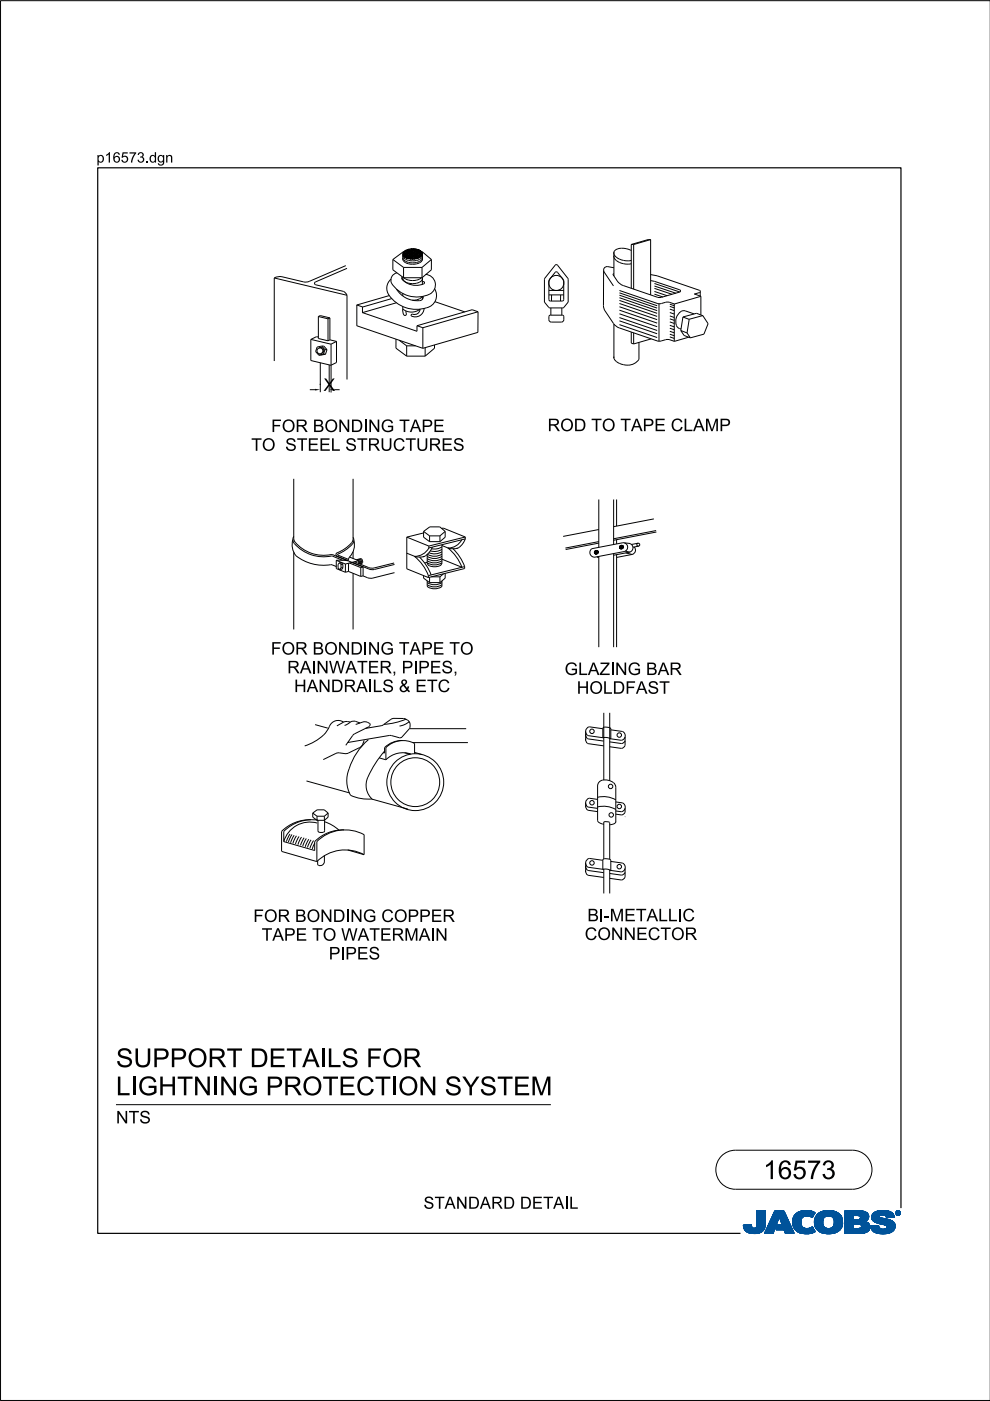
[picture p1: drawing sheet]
<svg xmlns="http://www.w3.org/2000/svg" width="210mm" height="297mm" viewBox="0 0 210 297" stroke-linecap="round" stroke-linejoin="round" font-family="sans-serif">
<defs><g id="words">
<g font-size="4">
<text x="24.6" y="226.3">SUPPORT DETAIS FOR</text>
<text x="69.3" y="226.3">L</text>
<text x="24.6" y="232.2">LI</text>
<text x="29.2" y="232.2">GH</text>
<text x="37.5" y="232.2">TN</text>
<text x="44.9" y="232.2">I</text>
<text x="50.5" y="232.2">G PROTECTI</text>
<text x="84.4" y="232.2">ON</text>
<text x="94.3" y="232.2">SYSTEM</text>
<text x="161.8" y="250">16573</text>
</g>
<g font-size="2.6">
<text x="68.6" y="82.9">X</text>
<text x="53.3" y="95.6">TO</text>
<text x="57.5" y="91.6">FOR BON</text>
<text x="60.5" y="95.6">STEELSTRUCTURES</text>
<text x="74.3" y="91.6">DI</text>
<text x="78" y="91.6">N</text>
<text x="80.7" y="91.6">G TAPE</text>
<text x="116.1" y="91.4">ROD TO TAPE CLAM</text>
<text x="152.5" y="91.4">P</text>
<text x="57.4" y="138.8">FOR BON</text>
<text x="60.9" y="142.8">RAI</text>
<text x="67.1" y="142.8">N</text>
<text x="69.7" y="142.8">W ATER,PI</text>
<text x="74.3" y="138.8">DI</text>
<text x="78" y="138.8">N</text>
<text x="80.7" y="138.8">G TAPE TO</text>
<text x="88.7" y="142.8">PES,</text>
<text x="119.7" y="143.1">GLAZI</text>
<text x="130.4" y="143.1">N</text>
<text x="133.1" y="143.1">G BAR</text>
<text x="62.4" y="146.7">H</text>
<text x="65" y="146.7">AN</text>
<text x="70.2" y="146.7">DRAIS &amp; ETC</text>
<text x="79" y="146.7">L</text>
<text x="122.3" y="147.1">H</text>
<text x="125" y="147.1">OLDFAST</text>
<text x="53.7" y="195.5">FOR BON</text>
<text x="70.6" y="195.5">DI</text>
<text x="74.3" y="195.5">N</text>
<text x="76.9" y="195.5">G COPPER</text>
<text x="124.5" y="195.3">BIM</text>
<text x="128" y="195.3">-</text>
<text x="132.4" y="195.3">ETALLI</text>
<text x="144.7" y="195.3">C</text>
<text x="55.5" y="199.4">TAPE TO W ATERM</text>
<text x="69.7" y="203.4">PI</text>
<text x="73.2" y="203.4">PES</text>
<text x="88.8" y="199.4">AI</text>
<text x="92.3" y="199.4">N</text>
<text x="124" y="199.3">CON</text>
<text x="132.2" y="199.3">N</text>
<text x="134.9" y="199.3">ECTOR</text>
<text x="24.6" y="238.2">N</text>
<text x="27.3" y="238.2">TS</text>
<text x="89.8" y="256.3">STAN</text>
<text x="99.2" y="256.3">DARD DETAI</text>
<text x="120.6" y="256.3">L</text>
</g>
<g font-size="2.2">
<text x="20.5" y="34.5">p16573.</text>
<text x="31.6" y="34.5">dgn</text>
</g>
</g></defs>
<g fill="none" stroke="#00539a" stroke-width=".21">
<path d="M157.6 259.8h1.7M157.6 259.9h1.7M157.6 259.9l1.7 .1M157.6 260h1.8M158.1 259.7h1.2M159.3 259.7h-1.7l.1 .7M159.3 259.7h-.9M159.3 259.7l.1 .3M159.4 260l.1 .3M160.4 260l-.2 .3h2M160.5 259.6h1.8M160.5 259.6l-.1 .4"/>
<path d="M160.5 259.7h1.8M160.5 256.7v2.9M160.5 256.9h1.8M160.5 257.5h1.8M160.5 256.7h1.8v2.7M160.5 256.8h1.8M160.5 256.8l1.8 .1M160.5 256.9l1.8 .1M160.5 257h1.8M160.5 257.1h1.8M160.5 257.2h1.8M160.5 257.2l1.8 .1"/>
<path d="M160.5 257.3h1.8M160.5 257.4h1.8M160.5 257.4l1.8 .1M160.5 257.6h1.8M160.5 257.6l1.8 .1M160.5 257.7h1.8M160.5 257.8h1.8M160.5 257.9h1.8M160.5 258h1.8M160.5 258.1h1.8M160.5 258.1l1.8 .1M160.5 258.2h1.8"/>
<path d="M160.5 258.3h1.8M160.5 258.3l1.8 .1M160.5 258.4h1.8M160.5 258.5h1.8M160.5 258.5l1.8 .1M160.5 258.6h1.8M160.5 258.6l1.8 .1M160.5 258.7h1.8M160.5 258.8h1.8M160.5 258.9h1.8M160.5 259h1.8M160.5 259.1h1.8"/>
<path d="M160.5 259.2h1.8M160.5 259.3h1.8M160.5 259.8h1.8M162.2 260h-1.8M162.2 259.9v.3M162.2 259.9h-1.8M162.2 259.8h-1.7M162.3 259.4l-.1 .5M162.3 259.4v-2.7h-1.8v2.9M162.3 259.5h-1.8M162.3 259.6h-1.8M162.3 256.7l-1.8 .1"/>
<path d="M162.3 259.4h-1.8M163.7 258.1h3.1M163.7 258h3.1M163.7 257.9h3M163.8 257.8h2.9M163.8 257.7h2.9M163.8 257.7h2.8M163.9 257.6h2.7M163.9 257.5h2.7M164 257.4h2.5M164 257.3h2.5M164.1 257.2h2.3"/>
<path d="M164.1 257.1h2.3M164.1 257h2.3M164.2 257h2.1M164.2 256.9h2.1M164.2 256.8h2.1M164.3 256.7h1.9l2.2 4.8h-1.9l-.3-.8h-1.7l.4-1h1l-.7-1.7-1.3 3.5h-1.8zM164.5 260h-1.7M164.5 259.9l-1.7 .1M164.5 259.9h-1.7M164.5 259.8l-1.7 .1M164.6 259.8h-1.7M164.6 259.7l-1.7 .1"/>
<path d="M164.6 259.7h-1.7M164.6 259.6h-1.7M164.6 259.5l-1.6 .1M164.7 259.5h-1.7M164.7 259.4l-1.7 .1M164.7 259.4h-1.7M164.7 259.3l-1.6 .1M164.7 259.3h-1.6M164.8 259.2l-1.7 .1M164.8 259.2h-1.7M164.8 259.1l-1.6 .1M164.8 260h2.9"/>
<path d="M164.8 259.1h-1.6M164.8 259.9h2.9M164.8 259l-1.6 .1M164.9 259.9h2.7M164.9 259h-1.7M164.9 259.8h2.7M164.9 258.9h-1.6M164.9 258.8h-1.6M164.9 259.7h2.7M164.9 259.7l-.4 1 3.6 .1M165 258.7h-1.6M165 258.6l-1.6 .1"/>
<path d="M165 258.6h-1.6M165 258.5l-1.6 .1M165 258.5h-1.6M165.1 258.4l-1.6 .1M165.1 258.4h-1.6M165.1 258.3l-1.6 .1M165.1 258.3h-1.6M165.1 258.2l-1.5 .1M165.1 258.2h-1.5M165.2 258.1l-1.6 .1M165.2 258.1h-1.6M165.2 258l.7 1.7h-1"/>
<path d="M165.2 258l.7 1.7M165.3 258.1h1.5M165.3 258.1l1.6 .1M165.3 258.2h1.6M165.3 258.2l1.6 .1M165.3 258.3h1.6M165.4 258.3l1.6 .1M165.4 258.4h1.6M165.4 258.4l1.6 .1M165.4 258.5h1.6M165.4 258.5l1.7 .1M165.4 258.6h1.7"/>
<path d="M165.5 258.6l1.6 .1M165.5 258.7h1.6M165.5 258.8h1.7M165.5 258.9h1.7M165.6 258.9h1.6M165.6 259h1.7M165.6 259l1.7 .1M165.6 259.1h1.7M165.6 259.1l1.7 .1M165.7 259.2h1.7M165.7 259.2l1.7 .1M165.7 259.3h1.7"/>
<path d="M165.7 259.3l1.7 .1M165.7 259.4h1.7M165.8 259.4l1.7 .1M165.8 259.5h1.7M165.8 259.5l1.7 .1M165.8 259.6h1.7M166.2 256.7l2.2 4.8M166.2 256.8l-1.9-.1-2.2 4.8h1.8l1.3-3.5M168 258.9l.4 1.5M168 258.9h1.8M168 259h1.8M168 259.1h1.8"/>
<path d="M168 259.2h1.8M168 259.2l1.8 .1M168 259.3h1.8M168 259.3l1.8 .1M168.1 259.4h1.8M168.1 259.5h1.7M168.1 259.4l1.7 .1M168.1 259.5l1.8 .1M168.1 259.6h1.8M168.1 259.7h1.8M168.1 259.7l1.8 .1M168.1 259.8h1.8"/>
<path d="M168.1 259.8l1.8 .1M168.2 260h1.8M168.2 259.9h1.8M168.3 258l-.3 .9M168.9 257.3l-.6 .7M169.1 257.1h3.6M169.2 257h3.4M169.4 256.9h3.1M169.5 256.9h2.9M169.8 256.8h2.4M169.8 259.1a1.33 1.33 0 0 0 .8 1.4 1.33 1.33 0 0 0 1.5-.3l.2-.1M169.8 259.1h-1.8"/>
<path d="M169.8 259l-1.8 .1M169.9 258.8l-1.9 .1M169.9 258.8h-1.9M169.9 258.7h-1.9M169.9 258.6h-1.8M169.9 258.6l-1.9 .1M169.9 258.5l-1.8 .1M169.9 258.5h-1.8M169.9 258.4l-1.8 .1M170 258.4h-1.9M170 258.4l-.2 .7M170 258.3l-1.8 .1"/>
<path d="M170 258.3h-1.8M170 258.2l-1.8 .1M170.1 258.2h-1.9M170.1 258.1l-.1 .3M170.1 258.1l-1.9 .1M170.2 258.1h-2M170.3 258h-2.1M170.3 256.7l-1.4 .5M170.3 256.7h1.5M170.3 256.7a4 4 0 0 1 2.5 .4M170.4 258h-2.1M170.4 257.9h-2.1"/>
<path d="M170.6 257.8l-2.3 .1M170.6 257.9l-.5 .2M170.8 257.8h-2.5M171.4 257.8h1M171.5 256.7l-1.7 .1M171.5 256.7l.6 .1M171.7 257.8h.7M171.8 257.9h.6M171.9 258h.4M172.1 258.1h.2M172.2 258.1h.1M172.3 258h-.3"/>
<path d="M172.4 257.7l-4 .1M172.5 257.7h-4.1M172.5 257.6l-4 .1M172.5 257.6h-4M172.6 257h-3.3M172.6 257.5l-4.1 .1M172.6 257.5h-4M172.6 257.4l-4 .1M172.7 257.4h-4M172.7 259h1.8M172.7 259.2h1.8M172.7 259.3h1.8"/>
<path d="M172.7 259.3l1.8 .1M172.7 259.4h1.8M172.7 257.3l-3.9 .1M172.7 259.5h1.8M172.7 259.5l1.8 .1M172.7 259.6h1.8M172.7 259.7h1.8M172.7 258.6h1.8M172.7 257.3h-3.9M172.8 259.8h1.8M172.8 257.2l-3.9 .1M172.8 259.9h1.8"/>
<path d="M172.8 259.9l.3 .6M172.8 259.8l1.8 .1M172.8 259.9l1.8 .1M172.8 257.2h-3.9M172.8 260h1.8M172.8 257.1l-.6 1.1a1.75 1.75 0 0 0-1.6-.3M172.9 257.1l-3.9 .1M173 257.8l-.3 1.3h1.8M173 257.8h5.3M173.1 257.7h5.2M173.1 257.7h5.1M173.1 257.6h5.1"/>
<path d="M173.2 257.6h4.9M173.2 257.5h4.8M173.4 257.4h4.6M173.4 257.4h4.5M173.5 257.3h4.4M173.6 257.2l4.2 .1M173.6 257.2h4.1M173.7 257.1l4 .1M173.8 257.1h3.8M173.9 257h3.5M174 257h3.3M174.1 256.9h3.2"/>
<path d="M174.2 256.9h2.8M174.4 256.8h2.6M174.5 259h-1.8M174.5 259.2a1.15 1.15 0 0 0 1.3 1.3M174.5 259.2l-1.8-.1 .1 .8M174.5 258.9l-1.8 .1M174.5 258.9h-1.8M174.5 258.8l-1.8 .1M174.5 258.7l-1.8 .1M174.5 258.7h-1.8M174.5 258.6l-1.8 .1M174.5 258.5l-1.8 .1"/>
<path d="M174.6 258.5h-1.9M174.6 256.8h1.9M174.6 258.4l-.1 .8M174.6 258.4h-1.8M174.6 258.4l-1.9 .1M174.6 258.3l-1.8 .1M174.6 258.3h-1.8M174.7 258.2h-1.9M174.7 258.1l-.1 .3M174.8 258.1l-2 .1M174.8 258.1h-1.9M174.9 256.7a3.2 3.2 0 0 1 3.6 1.4l.1 .8-.1 1.1"/>
<path d="M174.9 258l-1.9 .1M175 258h-2M175.1 257.9l-.4 .2M175.1 257.9h-2.1M175.2 257.9h-2.2M175.5 256.7h.7M175.7 257.8l-.6 .1M175.7 257.8l.6 .1M175.7 257.8h-2.7M176 257.8h2.4M176.2 257.9h2.2M176.3 257.9l.5 .5"/>
<path d="M176.4 258h2M176.4 256.7h-1.5a2.68 2.68 0 0 0-1.9 1.1M176.5 258l2 .1M176.5 258.1h2M176.6 258.1h1.9M176.6 258.2h1.9M176.7 258.2l1.8 .1M176.7 258.3h1.8M176.7 258.3l1.9 .1M176.7 259.9h1.8M176.7 258.4h1.9M176.8 258.4l.1 .5"/>
<path d="M176.8 258.4l1.8 .1M176.8 258.5h1.8M176.8 258.6h1.8M176.9 258.8h1.7M176.9 258.8l1.8 .1M176.9 258.7h1.7M176.9 259.4h1.8M176.9 259.2l1.8 .1M176.9 259.1h1.8M176.9 259.2h1.8M176.9 258.9v.3M176.9 259.2a1.11 1.11 0 0 1-1.1 1.3"/>
<path d="M176.9 259h1.8M176.9 258.9h1.8M176.9 259.3h1.8M176.9 259.3l1.8 .1M178 257.4l-4.7 .1M178.4 257.9h-2.1l.5 .5M178.5 259.7l-1.7 .1M178.5 259.8l-1.8 .1M178.5 259.8h-1.7M178.5 260l-.2 .5M178.5 259.9l-1.8 .1M178.5 260h-1.8"/>
<path d="M178.6 259.7h-1.8M178.6 258.5l-1.8 .1M178.6 259.6h-1.8M178.6 259.5l-1.8 .1M178.6 259.5h-1.8M178.7 259.4h-1.8M179.1 259.7h1.8M179.1 259.5h5.2M179.1 256.9h4.4M179.1 257.5h5M179.1 256.8h4M179.1 256.8h3.4"/>
<path d="M179.1 257h4.5M179.1 257.1h4.7M179.1 257.1l4.7 .1M179.1 257.2h4.8M179.1 257.2l4.8 .1M179.1 257.3h4.8M179.1 257.3l4.9 .1M179.1 257.4h4.9M179.1 257.4l5 .1M179.1 257.6h5M179.1 257.6l5 .1M179.1 257.7h5"/>
<path d="M179.1 257.7l1.8 .1M179.1 257.8h1.8M179.1 257.9h1.8M179.1 258h1.8M179.1 258.1h1.8M179.1 258.2h1.8M179.1 258.3h1.8M179.1 258.4h1.8M179.1 258.5h1.8M179.1 258.5l1.8 .1M179.1 258.6h4.8M179.1 258.7h4.7"/>
<path d="M179.1 258.7h4.6M179.1 258.8h4.5M179.1 258.9h4.5M179.1 258.9h4.3M179.1 259h4.4M179.1 259l4.5 .1M179.1 259.1h4.6M179.1 259.1l4.7 .1M179.1 259.2h4.8M179.1 259.2l4.9 .1M179.1 259.3h5M179.1 259.3l5.1 .1"/>
<path d="M179.1 259.4h5.1M179.1 259.4l5.1 .1M179.1 259.5l1.8 .1M179.1 259.6h1.8M179.1 259.8h1.8M179.1 259.9h1.8M179.1 260h1.8M180.9 257.7v.9M181.8 259.5h-.9v1v-1M181.8 259.5h.2M181.8 259.5l.8 .3M182.1 257.7l2.1 .1"/>
<path d="M182.2 257.8h2M182.2 259.5l2.1 .1M182.3 258.5h1.7M182.3 258.5l-1.4 .1M182.3 257.9h1.9M182.4 257.9h1.8M182.4 257.9v.1M182.4 257.9l-.4-.2h-1.1v.9M182.4 258h1.8M182.4 258v.3M182.4 258.3l-.1 .2M182.4 259.6h1.9"/>
<path d="M182.4 258.1h1.8M182.4 258.1l1.8 .1M182.4 258.2h1.8M182.5 259.7h1.9M182.5 256.9l1.1 .1M182.5 259.7l1.9 .1M182.6 259.8h1.8M182.6 259.8v.4l-.2 .2M182.7 259.9h1.7M182.9 256.8h-3.8v4.7M183.3 256.9l-4.2-.1v4.7M183.6 257l.4 .4"/>
<path d="M183.9 259.2l.2 .2M184 258.5l-2.1 .1M184 258.5h-1.8M184 257.4l.1 .2M184.1 258.4l-.8 .6 .6 .2M184.1 258.4h-1.8M184.1 258.3l-1.7 .1M184.1 258.3h-1.7M184.1 257.6l.1 .6M184.1 258.2l-1.7 .1M184.1 259.4l.3 .5v.6M184.2 258.2l-.1 .2"/>
<path d="M184.2 258h-1.8M184.4 259.9h-1.7M184.5 260h-1.8M184.6 259.9v.2M184.6 259.9h1.7M184.6 260h1.7M184.8 258.1h1.7M184.8 258l.2 .7M184.8 258h1.7M184.8 258.3h2.5M184.8 258.3l2.8 .1M184.8 258.1l1.8 .1"/>
<path d="M184.8 258.2h2M184.8 258.4h3M184.8 258.4l3.2 .1M184.9 258.2l2.1 .1M184.9 257.6h4.6M184.9 258.5h3.4M184.9 258.5l3.6 .1M184.9 258.6h3.7M184.9 257.5h4.5M185 257.5h4.4M185 258.6l3.7 .1M185 258.7h3.9"/>
<path d="M185 258.7l.6 .4M185 257.4h4.3M185 257.4h4.4M185.1 258.7l3.9 .1M185.1 258.8h.7M185.1 257.3h4.1M185.2 258.9h.6M185.2 258.9l4.1 .1M185.3 257.2h3.9M185.3 259h4M185.3 257.1l3.8 .1M185.4 257.1h3.7"/>
<path d="M185.4 259l4 .1M185.5 257h3.5M185.5 259.1h4M185.6 259.1l3.9 .1M185.6 259.1l.5 .2M185.7 259.2h3.9M185.7 256.9h3M185.8 259.2l3.8 .1M185.8 258.9h3.4M185.9 258.8h3.2M185.9 256.8h2.7M185.9 256.8l-.8 .5-.3 .7"/>
<path d="M185.9 256.8l.7-.1a3.3 3.3 0 0 1 2.7 .6h-4.2M186 259.3h3.6M186.1 256.8h2.3M186.1 259.4h3.6M186.1 259.3l1.5 .4 .4 .2M186.3 259.8l-.5 .1M186.3 259.8l-1.7 .1M186.3 259.8v.3M186.3 259.4h3.4M186.4 257.9h-1.6M186.4 257.9l.1 .1M186.5 257.9h-1.7"/>
<path d="M186.5 257.8h-1.7M186.5 258v.1M186.5 257.8l-.1 .1M186.5 257.7h-1.6M186.5 259.4l3.2 .1M186.5 258.1l.1 .1M186.6 257.6l-1.7 .1M186.6 258.2l.4 .1M186.7 256.7h.8M186.7 259.5h3M186.9 257.6h-2M186.9 259.5l2.9 .1"/>
<path d="M187 258.3l1.7 .4 .9 .6M187.2 259.6h2.6M187.3 257.6h2.2M187.4 259.7h2.4M187.6 257.6l1.9 .1M187.6 259.7h2.2M187.6 257.7h2M187.7 257.7a1.07 1.07 0 0 0-1.2 .1M187.7 257.7l.1 .1M187.7 257.8h1.9M187.8 257.8h1.7M187.8 256.7h-1.3"/>
<path d="M187.8 257.8l.1 .4M187.8 257.9h1.7M187.8 257.9h1.8M187.9 258h1.7M187.9 258l1.7 .1M187.9 258.1h1.1M187.9 258.1h1.7M187.9 259.9h1.9M188 259.9l.1 .2M188 260h1.8M188.1 257h-2.6M188.2 257h.6"/>
<path d="M188.7 256.9h-2.9M189.3 257.3l.3 .8-1.7 .1M189.6 259.3l.2 .4v.6M189.8 259.9l-1.8 .1M189.8 259.8h-2.1M189.8 259.8h-1.9M189.9 257.2v.1M189.9 257.1h.1M189.9 257.2h.1M189.9 257.3h.1M189.9 257.3l.2 .3M190 257.4h.1"/>
<path d="M190 257.4l.1 .1M190 257.5h.2M190 257.2v.1M190 257.2l.2 .3M190 257.3l.2 .2M190 257.1h-.1M190 257h-.1M190.1 257h-.2M190.1 257.5l.2 .1M190.1 256.9h-.1M190.1 257.6h.6M190.2 256.8l-.1 .1"/>
<path d="M190.2 257.5l.2 .1M190.2 257.5l-.1 .1M190.2 257.6h.4M190.2 256.9h.4M190.2 256.9h.4l-.1 .3 .2 .3-.3-.3-.2 .3zM190.2 256.9v.6l.1-.3 .3 .3M190.2 257h.4M190.2 257.1h.1M190.2 257.1h.5M190.2 257.2h.5M190.2 257.2l.3 .1M190.2 257.3h.1"/>
<path d="M190.2 257.4h.1M190.2 257.4l.1 .1M190.2 256.8h-.1M190.3 257h.2v.1l-.2 .1zM190.3 257v.2M190.3 257h-.1M190.4 257.2l.2 .3M190.4 257.6h.1M190.4 256.8h-.2l-.2 .4M190.4 256.7a.5 .5 0 0 1 .5 .5 .5 .5 0 0 1-.5 .5M190.4 256.8l.4 .2v.2M190.4 256.7a.5 .5 0 0 0-.5 .5 .5 .5 0 0 0 .5 .5l-.3-.1"/>
<path d="M190.4 256.8l.3 .1 .1 .3M190.4 256.7l-.4 .2-.1 .3M190.4 256.7v.1M190.4 257.6v.1M190.4 256.7l.3 .1 .2 .4M190.4 257h-.1l.1 .2M190.4 257l.2 .1-.2 .1M190.4 257h.1M190.5 257.3h.1M190.5 257.3l.1 .1M190.5 257.2l.2 .3M190.5 257.4h.1"/>
<path d="M190.5 257.1h.2M190.5 257.4l.2 .1M190.5 257l-.1 .2M190.5 256.7h-.3M190.6 257.5h.2M190.6 256.8h.1M190.6 257.1l-.1 .1M190.7 257.1h-.1M190.7 257.1l-.2 .1M190.7 257.1l-.5-.2v.6l.1-.3M190.7 257h-.1M190.7 256.8l.1 .1"/>
<path d="M190.7 256.8h-.6M190.7 256.9h.2M190.8 257h.1M190.8 257.6h-.2M190.8 257.2v.2l-.4 .2M190.8 257.2l-.1 .3-.3 .1M190.8 257.1h.1M190.8 257.2h.1M190.9 257.4l-.2 .1M190.9 257.4h-.1M190.9 257.3l-.1 .1M190.9 257.3h-.1"/>
<path d="M190.9 257.2h.1M190.9 257.2l-.1 .3-.4 .2M190.9 257.1h-.1M157.7 260.1h1.7M157.7 260l1.7 .1M157.7 260.2h1.8M157.7 260.2l1.8 .1M157.7 260.3h1.8M157.7 260.3l1.9 .1M157.7 260.4h4.4M157.7 260.4l.4 .5M157.7 260.4l4.4 .1"/>
<path d="M157.8 260.5h4.3M157.8 260.6h4.3M157.8 260.7h4.2M157.9 260.7h4.1M157.9 260.8h4M158 260.8h3.9M158 260.9h3.9M158.1 260.9h3.3M158.1 261h3.6M158.2 261h3.5M158.3 261.1h3.2M158.4 261.2h3.1"/>
<path d="M158.5 261.2h2.9M158.6 261.3h2.7M158.7 261.4h2.4M158.8 261.4h2.1M159.1 261.5h1.6M159.5 260.3l.3 .1 .4-.1M159.7 261.5h.7M160.9 261.4h.1M161.5 260.9h.2M161.6 261.1h-3.3M162.1 260.3l-2 .1M162.2 260.2l-1.9 .1"/>
<path d="M162.2 260.2a2.25 2.25 0 0 1-2.8 1.3l-.9-.2-.4-.4M162.2 260.2h-1.9M162.2 260.1l-1.8 .1M162.2 260.1h-1.8M162.2 260l-1.8 .1M164 261.4h-1.9M164 261.3l-1.9 .1M164 261.3h-1.8M164 261.2l-1.8 .1M164 261.2h-1.8M164.1 261.1l-1.9 .1M164.1 261.1h-1.8"/>
<path d="M164.1 261l-1.8 .1M164.1 261h-1.8M164.1 260.9l-1.8 .1M164.2 260.9h-1.8M164.2 260.8l-1.8 .1M164.2 260.8h-1.8M164.2 260.7l-1.8 .1M164.2 260.7h-1.7M164.2 260.6l-1.7 .1M164.3 260.6h-1.8M164.3 260.5h-1.8M164.3 260.4l-1.7 .1"/>
<path d="M164.3 260.4h-1.7M164.3 260.3l-1.7 .1M164.4 260.3h-1.8M164.4 260.2l-1.7 .1M164.4 260.2h-1.7M164.4 260.1l-1.7 .1M164.4 260.1h-1.7M164.5 260l-1.8 .1M164.5 260.7h3.5M164.6 260.7h3.4M164.6 260.6h3.4M164.6 260.5h3.4"/>
<path d="M164.6 260.5h3.3M164.6 260.4h3.3M164.7 260.4h3.2M164.7 260.3h3.2M164.7 260.3h3.1M164.7 260.2h3.1M164.8 260.1h3M164.8 260.1h2.9M166.3 260.8h1.8M166.3 260.8l1.8 .1M166.3 260.9h1.8M166.3 260.9l1.8 .1"/>
<path d="M166.3 261h1.9M166.3 261l1.9 .1M166.4 261.1h1.8M166.4 261.1l1.8 .1M166.4 261.2h1.9M166.4 261.2l1.9 .1M166.4 261.3h1.9M166.5 261.3l1.8 .1M166.5 261.4h1.9M166.5 261.5h1.9M166.5 261.5l-.3-.8 .3 .8h1.9M168.2 260l1.9 .1"/>
<path d="M168.2 260.1h1.9M168.2 260.1l1.9 .1M168.2 260.2h2M168.3 260.2l2 .1M168.3 260.3h2.1M168.3 260.3l2.2 .1M168.3 260.4h2.5M168.4 260.4l.6 .7M168.4 260.4l4.1 .1M168.5 260.5h4M168.5 260.6h4M168.6 260.7h4"/>
<path d="M168.6 260.7l4 .1M168.7 260.8h3.9M168.7 260.8l4 .1M168.8 260.9h3.9M168.9 260.9l3.8 .1M168.9 261h3.9M169 261l3.8 .1M169 261.1h3.9M169 261.1a4.2 4.2 0 0 0 3.8 0M169.1 261.1h3.8M169.2 261.2h3.5M169.3 261.3h3.2"/>
<path d="M169.5 261.4h2.8M169.6 261.4h2.6M170 261.5h2M170.6 261.6h.4M171.5 260.4h.9M171.6 260.4h.8M171.8 261.5h-1.5M171.8 260.3h.6M172 260.3h.3M172 260.2h.3M172.1 260.2h.2M172.2 260.1h.1"/>
<path d="M172.3 260.1l.6 1M172.6 261.2l-3.3 .1M172.8 260.1h1.9M172.9 260.1l1.9 .1M172.9 260.2h1.9M172.9 260.2l2 .1M172.9 260.3h2.2M173 260.3l2.1 .1M173 260.4h2.4M173 260.4h5.3M173.1 260.5h5.2M173.1 260.5l.7 .6 .8 .4"/>
<path d="M173.1 260.6h5.2M173.2 260.6h5M173.3 260.7h4.9M173.3 260.7h4.8M173.3 260.8h4.7M173.4 260.9h4.5M173.5 260.9h4.4M173.5 261h4.3M173.6 261h4.2M173.7 261.1h4M173.8 261.1h3.8M173.8 261.2h3.7"/>
<path d="M174 261.2h3.4M174.2 261.4h2.9M174.3 261.4h2.7M175.1 261.5h1.4M175.3 261.6h.4M176.6 260.2h1.9M177 261.4l-1 .2-1.4-.1h2.2M177.3 261.3h-3.3M178.1 260.8h-4.8M178.3 260.5l-.6 .6-.7 .3M178.3 260.4h-2.2M178.4 260.3l-2.2 .1"/>
<path d="M178.4 260.3h-2l-.6 .2M178.5 260.2l-2.1 .1M178.5 260.2h-2M178.5 260.1h-1.9M178.5 260l-1.9 .1M179.1 261.5h3.4M179.1 260.1h1.8M179.1 260.1l1.8 .1M179.1 260.2h1.8M179.1 260.2l1.8 .1M179.1 260.3h1.8M179.1 260.4h1.8"/>
<path d="M182.3 260.4h2.1M182.4 260.4h2M182.4 260.4l-.6 .1M183.1 261.4l-4 .1M183.4 261.3l-4.3 .1M183.5 261.3h-4.4M183.7 261.3h-.1M183.7 261.2l-4.6 .1M183.8 261.2h-4.7M183.9 261.1l-4.8 .1M184 261.1h-4.9M184 261l-4.9 .1"/>
<path d="M184.1 261l-.8 .4-1.1 .1M184.1 261h-5M184.1 260.9l-5 .1M184.2 260.9h-5.1M184.2 260.8l-5.1 .1M184.3 260.8h-5.2M184.3 260.7l-5.2 .1M184.3 260.7h-5.2M184.4 260.6l-5.3 .1M184.4 260.6h-5.3M184.4 260.5h-5.3M184.4 260.5l-.3 .5"/>
<path d="M184.4 260.4l-5.3 .1M184.5 260l-1.8 .1M184.5 260.2l-2 .1M184.5 260.3h-2M184.5 260.1h-1.9M184.5 260.2h-1.9M184.6 260l1.7 .1M184.6 260.1l.1 .3M184.6 260.1h1.8M184.6 260.2h1.8M184.6 260.1l1.8 .1M184.6 260.2l1.8 .1"/>
<path d="M184.7 260.3h1.8M184.7 260.3l1.8 .1M184.7 260.4a2.52 2.52 0 0 0 2.7 1.2M184.7 260.4h1.9M184.7 260.5h2M184.7 260.5h2.1M184.8 260.6h2.1M184.8 260.6h4.8M184.8 260.7h4.7M184.9 260.8h4.6M184.9 260.8h4.5M185 260.9h4.4"/>
<path d="M185.1 260.9h4.3M185.1 261h4.3M185.2 261.1h4M185.2 261.1h3.9M185.3 261.2h3.7M185.4 261.2h3.5M185.5 261.3h3.4M185.7 261.3h3.1M185.8 261.4h2.7M185.9 261.5h2.4M186.3 260.1a1.08 1.08 0 0 0 1.4 .5M186.4 261.5h1.6"/>
<path d="M186.6 261.6h.9M188 260.4h1.8M188 260.4l-.3 .2M188.1 260.3h1.7M188.1 260.1l-.1 .3M188.1 260.2h1.7M188.3 261.5l-.9 .1M188.9 261.3l-.6 .2M189.3 261.1h-4.1M189.4 260.9l-.5 .4M189.6 260.7h-4.8M189.7 260.6h-2"/>
<path d="M189.7 260.5h-1.9M189.7 260.5h-1.8M189.7 260.4h-1.7M189.7 260.3h-1.6M189.8 260.2h-1.7M189.8 260.3l-.4 .6M189.8 260.1h-1.7M189.8 260h-1.7"/>
<circle cx="190.4" cy="257.2" r=".51"/>
<circle cx="190.4" cy="257.2" r=".42"/>
</g>
<path d="M66.8 82.4l1.1 .2-1.1 .2z" fill="#000"/>
<g fill="none" stroke="#000" stroke-width=".21">
<path d="M210 .1h-209.9v296.8h209.9M58.1 58.9v17.6M58.1 58.9l15.5 3.7M73.3 56.3l-8 3.5h-.9l-4.6-1.1h-.9l-.7 .2M73.6 56.9l-6.7 2.9-.2 .3 .2 .3 5.9 1.4M82.9 59.2a2.75 2.75 0 0 0 .4 4.4 7 7 0 0 0 8.1 1.2 2.66 2.66 0 0 0 .8-3.6M83.3 55l2.3 1.7M83.3 55v2.2l2.3 1.7M84.2 57.8a1.59 1.59 0 0 0-.8 2.8 6.3 6.3 0 0 0 8.1 1.5 2.21 2.21 0 0 0 .7-2.4 2.21 2.21 0 0 0-2-1.5M85.3 58.7l-.1 .1a1.73 1.73 0 0 0 1.3 1.3 3.9 3.9 0 0 0 3.5 0l-.2-.4-.3 .1M85.4 58.8v.6M85.4 53.8l1.7 1.1z"/>
<path d="M85.4 53.9l1.7 1h-.3l-1.4-.9zM85.4 54.8l.1 .5M85.4 54.1a1.54 1.54 0 0 0 1.8 1.2 1.88 1.88 0 0 0 2.4-1.2M85.4 54v1M85.4 54l1.4 .9zM85.4 53.7l2.1 1.2zM85.4 53.7l2.1 1.2h-.4l-1.7-1.1zM85.5 54.1l1.2 .7zM85.5 53.5l2.4 1.4h-.4l-2.1-1.3zM85.5 54.2l1 .6zM85.5 53.5l2.4 1.4zM85.6 56.7v2.2"/>
<path d="M85.6 56.7h3.9M85.6 58.9h3.9M85.6 58.9l1 .5h1.7M85.6 54.3l.7 .5zM85.7 53.3l-2.4 1.7M85.8 53.2l2.5 1.6zM85.8 53.2l.2-.1 2.7 1.7h-.4zM85.8 53.3l2.5 1.5-.4 .1-2.3-1.4zM85.8 54.4l.3 .2zM86 53.1l2.7 1.6zM86 53.1l.3-.1 2.7 1.6-.3 .1zM86.3 53l2.7 1.6z"/>
<path d="M86.3 52.9l.3-.1 2.6 1.6-.2 .2zM86.7 52.8l2.5 1.6zM86.7 52.8h.4l2.3 1.4-.2 .2zM87.1 52.8l2.4 1.4zM87.1 52.8h.4l2 1.2v.2zM87.5 52.8l2 1.2zM87.5 52.8h.4l1.7 1v.2zM87.9 52.8l1.7 1zM87.9 52.8l1.6 .8 .1 .2zM88.2 52.8l1.3 .8zM88.3 52.8l1.2 .8zM88.5 52.9l1 .6z"/>
<path d="M88.7 52.9l.6 .5zM88.9 53l.3 .2zM89.3 53.3l2.2 1.7M89.3 58.9l-1 .5M89.5 56.7v2.2M89.5 58.8v1.5M89.6 54.8v.1M89.6 53.9v1.1M89.6 54.6a1.58 1.58 0 0 1-1.8 1.1 2.08 2.08 0 0 1-2.4-1.1M89.6 59a1.57 1.57 0 0 1-1.8 1.1 2.08 2.08 0 0 1-2.4-1.1M89.6 54.9a2.17 2.17 0 0 1-2.7 1.1l-.9-.3-.5-.4M91.5 55v2.2l-2 1.7"/>
<path d="M91.5 55l-2 1.7M117.7 57.7h.5l1.3 1.7v4.1l-.3 .3h-2.5l-.3-.3v-4.1zM117.7 56.2h.5l2.3 2.9v5l-1.2 1.2h-2.9l-1-1.2 .1-5zM128 57.4v7.7l.3 .8 1.8 2.7M128.9 56.5a.75 .75 0 0 0-.8 .4 .75 .75 0 0 0 0 .8l2 2.9M128.9 56.5l1.3 .3M130.2 54.2v.5M130.2 58l-.2 .3a4.1 4.1 0 0 0 2.1 2.2l7.6 2.6 .6-.1 3.8-1.1M130.2 58h.1M130.2 53.4v5.1M130.2 54a3.5 3.5 0 0 0 3.6 1.2M130.2 54.7a3.5 3.5 0 0 0 3.6 1.2"/>
<path d="M133.8 51.8v9.3M133.8 51.8h.5M133.8 53.1a3 3 0 0 0-3.6 .2v.7M134.3 51.8v9.5M137.9 50.8l-3.6 1M137.9 58.2l1.4 .3 9 3.1 .1 .3-1.2 .4 1.4 .5M137.9 59.5l6.2 1.9 .2 .3-.2 .2M137.9 50.8v11.7M137.9 50.8h-.5l-3.6 1M65.9 72l4.3 1M67.5 67.1v4.7l2 .5M67.5 67.1l2 .5"/>
<path d="M67.5 67.1l.4-.2 2 .5M67.5 71.5l-.4-.1-1.2 .6v4.4l4.3 1.1 1.1-.6v-4.5M67.7 73.8a.63 .63 0 0 1 .9 .2 .63 .63 0 0 1-.4 .9M67.8 73.8h.1M67.9 76.9v6.3M68.2 73.4l-1 .2-.3 .9 .7 .8M68.2 73.4h.5l.6 .7M68.2 73.4l.7 .7M68.6 75.1h.4M68.6 75.1l-1 .2M68.9 74.1l-.3 1M68.9 74.1h.4"/>
<path d="M69 75.1l-1.4 .2M69.3 74.1l-.3 1M69.5 67.6v4.7M69.8 77.4v5.8M69.9 72.1l-.4 .2M69.9 67.4l-.4 .2M69.9 67.4v4.7M69.9 72.1l1.5 .3M70.2 73v10.2M71.3 72.4l-1.1 .6M72.8 61.8l.5 .3 .3 .5M73.6 62.6v17.9"/>
<path d="M75.7 69.1l14 4.8M76.9 65.1l-1.2-.4v4.4M82.5 62.7l-6.9 2M83.1 63.3l-6.2 1.8v1.2l11.5 3.9v-1.1M84 71.9v1.9l2.2 1.7M84 64.2l-7.2 2.1M84.1 61.3a5.1 5.1 0 0 0 5.2 2.4l.4-.5v-.4M84.6 72.1l1.6 1.2M85.4 65.5v.7l.4 .7 .3-.2v-.8M85.4 62.2v.6M85.4 65v.5M86.2 73.3h1.9"/>
<path d="M86.2 73.3v2.2M86.2 75.5h3.9M88.4 69.1l1.3 .4M89.5 63.5v-.6a2.51 2.51 0 0 1-2.1 .8M89.7 69.5v4.4M89.9 65.4a1.87 1.87 0 0 1-2.7 1.6l.2-.4a1.23 1.23 0 0 0 1.7-1 2.98 2.98 0 0 1-3.7-.1M90.1 73.7v1.8M92.1 73.1v.7l-2 1.7M92.2 64l6.3 2.1M101.4 66.1l-11.7 3.4M101.4 66.1l-.1 4.4-11.6 3.4M101.4 66.1l-1.3-.4-11.7 3.4"/>
<path d="M116.4 61.6h3.1M116.4 62.5h3.1M116.4 67l.3-.2h2.5l.3 .2a1.17 1.17 0 0 1-.2 1.2h-2.7a1.16 1.16 0 0 1-.2-1.2zM116.8 65.3v1.5M116.9 62.5v1.3M118.9 62.5l-.1 1.3M119.1 65.3v1.5M130.1 68.6l.5 .6 .7 .3 8 2.8a2.49 2.49 0 0 0 1.8-.3M130.2 75.6v.5M130.2 68.7v7.2M131.3 61.6l8 2.7a2.96 2.96 0 0 0 2.1-.3l1.6 .4M131.3 62.1l8 2.7"/>
<path d="M131.3 62.6l8 2.7M131.3 63.1l8 2.8M131.3 63.7l8 2.7M131.3 64.3l8 2.8M131.3 65l8 2.8M131.3 65.8l8 2.7M131.3 66.5l8 2.8M131.3 67.3l8 2.8M131.3 68l8 2.8M131.3 68.8l8 2.8M133.8 70.4v2.4l.5 .1M134.3 70.6v2.3"/>
<path d="M135.5 72.6v3.6a3.4 3.4 0 0 1-5.3-.1M138.1 71.8l-3.8 1.1M138.8 60.1l5.3 1.8M138.8 60.6l4.5 1.6M138.8 61.1l3.7 1.3M138.8 61.8l2.6 .9M138.8 62.4l1.7 .6M139.7 64.4v7.9M142 66.3l1 .3M142 64.5l1 .3M142 65l1 .3M142 65.5l1 .4"/>
<path d="M142 67l1 .3M142 67.6l1 .3M142 68.3l1 .3M142 69l1 .3M142 69.6l1 .3M142 70.2l1 .4M142 70.9l1 .3M142 71.4l1 .4M143 64.4v8a2.49 2.49 0 0 0-1.9-.4M144.3 70.1l.7 1 1.4 .5M144.3 70.1l1.4 .5M144.8 67.2l1.3 .5"/>
<path d="M144.8 67.2l-.5 2.9M145.7 70.6l.4-2.9 2.9-.8 1.1 1.7-.9 2.2-2.8 .8M145.7 70.6l.7 1M146 71.5l-3 .9M147.2 66.6l-1.9-.7a1.99 1.99 0 0 0-2 2.3 1.34 1.34 0 0 0 1.1 1.6M148.5 61.9v.9M148.6 62.8l-5.6 1.7M148.6 62.8v3.9M149 66.9l-1.3-.5-2.9 .8M65.7 82.6h1.1M62.1 114.4a3.5 3.5 0 0 0 2.1 4.4 10.5 10.5 0 0 0 6.2 1l.9 .3M62.3 101.5v12.6a2.91 2.91 0 0 0 1.6 2.1 8.6 8.6 0 0 0 6.7 1.4l3.1 1.3"/>
<path d="M62.3 113.7l-.1 .2a1.44 1.44 0 0 0 .6 1.8 8.6 8.6 0 0 0 7.7 2.2l2.1 .9M62.3 117.1v16.4M71.3 118.8l2.5 .1 .9 .3M71.3 118.8l1.9 .8M71.3 118.8v1.7l1.9 .8M72 119.3h.4l.3 .4M72 119.3l-.3 .4v.7l.3 .4M72 119.3l.3 .4M72.3 119.7v.7M72.7 119.7h-.4M72.7 119.7v.7M73.2 119.6v1.7"/>
<path d="M73.9 119.4v1.8M74.1 118.1h.1M74.1 119.4l2.4 .9M74.1 118.1l-.3 .8M74.1 118.1l1.9 .8M74.6 119.2l2.4 1M74.7 119.2l4.1 1.6 4.8-1.1M74.9 101.5v12.8a2.91 2.91 0 0 1-1.8 2l-1.8 1v.4l2.5 1.2M74.9 117v1.4M74.9 113.9a1.43 1.43 0 0 1-.6 1.9l-1 .8-1.7 1 2.3 1M75 114.6a3.6 3.6 0 0 1-.9 3.5M75.1 119.1l3.6 1.4 4.9-1.1"/>
<path d="M75.5 118.7l1.1-.2 .3 .8-.7 .3M75.7 118.6l.1 .2M75.9 118.6l.3 .4v.5M76 118.9v.6M76 118.9l-2.8 .7M76.1 118.5l.3 .5v.5M76.4 118.5l.2 .4v.6M86.2 117.3a6.1 6.1 0 0 1 3.6 2.8l1 1.9M86.2 113.9v6.7l4.7 1.9M86.2 113.9l4.7 1.9M89 118.1l1.6 2 .8 1.8M89.8 112.7l1.3 .9"/>
<path d="M89.8 113l-3.6 .9M89.8 112.7v1.2l1.3 .9M90.6 117.6v1.7M90.6 119.2l-.6 .2M90.6 119.3a2.89 2.89 0 0 0 3.1 0M90.6 118.9a2.89 2.89 0 0 0 3.1 0M90.6 118.4a2.89 2.89 0 0 0 3.1 0M90.6 118a2.89 2.89 0 0 0 3.1 0M90.9 116.2a3.4 3.4 0 0 1-3 1.8l1.2 .1 .8-.1M90.9 115.8v.4M91.1 113.6v1.2M91.1 114.8h2.2"/>
<path d="M91.1 113.6h2.2M91.7 116a3.2 3.2 0 0 1-2 2M93.3 113.6v1.2M93.6 112h.4l4.6 1.9M93.7 117l-1.4 .4-1.4-.2M93.7 116.5a2.9 2.9 0 0 1-2.5 .3M93.7 116l-1.3 .4-.9-.1M93.7 117.5a2.88 2.88 0 0 1-3.1 0M93.7 119.3a1.35 1.35 0 0 1-1.8 .9 1.17 1.17 0 0 1-1.3-.9M93.7 115.7l1.3 .5M93.7 115.5v3.8M94.4 112.7l-1.2-1h-2.1l-1.3 1"/>
<path d="M94.4 112.7v1.2l-1.1 .9M94.4 112.7l-1.1 .9M94.9 116.2l1.1 1 .9 1.1 1 2-4.2-1.7M96.1 116.4l1.6 2 .8 1.7M97.9 114.4a3.2 3.2 0 0 1-2.9 1.8l1.2 .2 .8-.2M98.6 113.9v.4l-7.7 1.9M98.6 113.9l-7.7 1.9M98.7 114.2a2.95 2.95 0 0 1-1.9 2.1M126 117.1l.6 .3zM126 117.2l.5 .3zM126 117l.6 .4zM126 117.2l.4 .3z"/>
<path d="M126 116.9l.7 .5zM126.1 116.9l.6 .4zM126.1 117.3l.2 .2zM126.1 117.3l.2 .1zM126.1 116.9l.7 .4zM126.1 117.4h.2zM126.1 117.4h.1zM126.1 116.8l.7 .5zM126.1 116.8l.7 .4zM126.2 116.8l.6 .4zM126.3 116.7l.5 .4zM126.4 116.7l.4 .3z"/>
<path d="M126.4 116.7l.4 .2zM126.5 116.7l.3 .2zM126.6 118.1l.4 .1M126.6 116.7l.1 .1zM127 112.3l-7.6 1.4M127 114.8l-7.1 1.4M127 115.2l-7.1 1.3M127 105.9v10.1M127 118v19.2M130.1 105.9v9.6M130.1 117.4v19.8M130.7 105.9v5.6"/>
<path d="M130.7 114.4v.9M130.7 117.6v19.6M131.3 116l.6 .3zM131.3 116.1l.5 .3zM131.3 115.9l.7 .4zM131.4 116.1l.3 .3zM131.4 115.9l.6 .4zM131.4 115.8l.6 .5zM131.4 116.2l.3 .2zM131.4 116.2l.2 .2zM131.4 115.8l.7 .4zM131.4 116.3h.2z"/>
<path d="M131.5 116.3h.1zM131.5 115.7l.6 .5zM131.5 115.7l.6 .4zM131.5 115.7l.7 .4zM131.6 115.7l.6 .3zM131.7 115.6l.5 .3zM131.8 115.6l.3 .3zM131.8 115.6l.3 .2zM131.9 115.6l.2 .2zM131.9 115.7h.2zM132.4 115.1l.9 .1a.95 .95 0 0 1 .9 .9 .95 .95 0 0 1-.7 1l-.9-.3M132.4 116.9l-6.3 1.2a.99 .99 0 0 1-1-.6 .99 .99 0 0 1 .4-1.2l6.6-1.2a.95 .95 0 0 1 1 .8 .95 .95 0 0 1-.7 1"/>
<path d="M133.6 117.1l-3.5 .6M134.1 117.5l-3.4 .7M134.5 116a.95 .95 0 0 1-.5 1.6l-1.3-.4M135.3 115.2l-1.4 .2M135.4 115.8l-1.2 .2M138.6 110l-8.5 1.7M139.1 112.5l-9 1.7M139.2 112.8l-9.1 1.7M72.3 120.4l-.3 .4M72.7 120.4h-.4M72.7 120.4l-.3 .4h-.4M73.9 121.2l2.6 1"/>
<path d="M73.9 121.2l-.7 .1M74.9 121.6v11.9M76.5 120.3v1.9M77 122.1l-.5 .1M77 120.2v1.9M77 120.2l-.5 .1M83.6 121.4l-4.8 1.2h-.6l-1.2-.5M89.8 122v.6l1.3 .9M90.6 123.1v1.1a2.03 2.03 0 0 0 2.5 .5l.6-.3v-1.2M90.6 124a2.89 2.89 0 0 0 3.1 0M90.6 123.5a2.89 2.89 0 0 0 3.1 0M91.1 122.4v1.1"/>
<path d="M91.1 123.5h2.2M91.5 122.3h1.8M93.3 122.3v1.2M94 121.7l-.7 .6M94.4 121.6v1l-1.1 .9M98.5 120.1v.4l-7.7 2v-.5M98.5 120.1l-7.7 1.9M66.8 153.6l2.7 .8M72.8 153.1l-1.4 .8M72.8 153.1a2.06 2.06 0 0 0-3.1 1.3 8.5 8.5 0 0 1-5.1 3.8M74.3 153.1l-1-.1-.5 .1M74.8 156l-1.5 2"/>
<path d="M75.4 153.6l1.5-.5h.8a.86 .86 0 0 1 .8 .5l-.4 .5-2.9 1.5-.4 .4M76.3 153.3a2.04 2.04 0 0 0-1.9-.3l-1.3 .8M77.2 157a1.99 1.99 0 0 1-.9 1.5l-2.4 1.2a2.62 2.62 0 0 1-2-.1l-.7 .1-2.7 1.4M78.1 156.8a13 13 0 0 0-4.6 9 6.4 6.4 0 0 0 .8 2.8l2.6 .8h2M81.5 159.2a19.6 19.6 0 0 0-3.8 6.6 4 4 0 0 0 1.3 3.7M85.3 157l-1.2 .1-1.6 .7-1 .7v1.2l-.2-.1M85.5 152.3h-2.2l-2.3 1.5-3.5 .6M85.5 152.3l.6 .2M85.8 159.6l1.1 .3M86.1 152.5l-2.7 .8-2 .3M86.1 152.5l.5 .4a1.41 1.41 0 0 1 .3 1.3M86.8 153l-1.2 .7-.9 .2"/>
<path d="M86.9 154.5h11.9M86.9 154.2l-.1 .3-1.6 1.8a.78 .78 0 0 1-.9 0l-1.8-.4-8.8 1.5M87.1 159.9a5.2 5.2 0 0 0-5.3 1.2l-1.4-.4M87.5 157.4h11.7M87.9 159.8v-2.2a5.2 5.2 0 0 0-6.1 .9v2.6M87.9 159.5l1.6 .5M124.2 156.6v.6l.4 .5 3.4 .4M124.2 155.7l.1 .5 .3 .4 3.4 .5M124.2 155.1v1.8M127.8 154.5l-2.8-.4a1.01 1.01 0 0 0-.8 .8 1.01 1.01 0 0 0 .5 1.1l3.3 .4M128 151.1v14.3M129.3 151.1v14.4"/>
<path d="M129.5 154.6a1.36 1.36 0 0 0-1.6-.3l-.1 2.1h1.1l.6 .2v-2M129.5 154.7l2.5 .4a.99 .99 0 0 1 .6 1 .99 .99 0 0 1-.8 .9l-2.5-.4M132.5 156.2v1.8l-.3 .5-.4 .2-2.5-.4M132.5 157.1l-.7 .5-2.5-.3M61.5 176.8l-.8 1.6M61.9 176.9l-.7 1.6M62.4 177.1l-.8 1.6M62.9 177.2l-.8 1.6M63.4 177.3l-.8 1.7M63.9 177.5l-.7 1.6M64.5 177.6l-.8 1.6M64.9 177.8l-.7 1.6"/>
<path d="M65 165.6l9.1 2.5M65.5 177.9l-.8 1.6M65.9 173.8a8.5 8.5 0 0 0-6.2 2.5v4.2M65.9 178.1l-.7 1.6M66.3 172.4l.9-.7h1.6l.8 .7M66.3 172.4l.9 .7M66.3 172.4v.9l.9 .6M66.5 178.2l-.8 1.6M66.7 178.8l-.5 1.2M67.2 178.4v4.2M67.2 173.9h1.6M67.2 173.1h1.6"/>
<path d="M67.2 173.1v.8M67.2 174.5a5.8 5.8 0 0 0-7 3.9M68.8 173.1v.8M68.8 173.9v2.2a.85 .85 0 0 1-1.4 0v-2.2a8.5 8.5 0 0 0-7.2 2.4v2.1M68.8 174.2l1.6 .8 1.5 1M69.6 172.4v.9l-.8 .6M69.6 172.4l-.8 .7M72.9 176a8.5 8.5 0 0 0-6.2 2.4v1.9l-6.5-1.9M77.2 177v4.2M77.2 177a8.5 8.5 0 0 0-10 1.4M78.9 169.4l7.6 2.2M124.2 170.9l.1 .5 .3 .4 2.1 .3"/>
<path d="M124.2 170.2v.8M126.7 169l1.7-.1 1.1 .2 1.1 .5M126.7 171.1l1.7-.1 1.1 .2 1.1 .4M126.7 169.5l-1.7-.3a1.01 1.01 0 0 0-.8 .9 1.01 1.01 0 0 0 .5 1l2 .3M129.3 174.3h-1.3v7.8M129.3 174.4v7.8M129.4 174.9h-.1M130.6 174.3a1.29 1.29 0 0 1-1.2 .6M130.6 174.3v-7.4a2.24 2.24 0 0 0-3.5-1.2l-.4 .9v7.4a1.67 1.67 0 0 0 1.3 .8M130.6 170l1.4 .2a.99 .99 0 0 1 .6 1.1 .99 .99 0 0 1-.8 .8l-1.2-.2M130.6 174.2v.1M132.5 171.4v.8l-.4 .5-.3 .1-1.2-.2"/>
<path d="M132.5 173.2h.1M59.7 180.5l7.5 2.2M68.8 181.4v1.3a.79 .79 0 0 1-.6 .8 .79 .79 0 0 1-.9-.3v-.7M73.7 180.2l3.5 1M77.2 181.2a8.5 8.5 0 0 0-10 1.5M124.2 183.6l.1 .5 .3 .4 3.4 .5M124.2 184.5v.6l.4 .5 3.4 .4M124.2 183v1.8M127.8 182.4v1.9h1.1l.6 .2M127.8 182.4l-2.8-.4a1.01 1.01 0 0 0-.8 .8 1.01 1.01 0 0 0 .5 1.1l3.3 .4M128 184.3v5.1M129.3 184.4v5"/>
<path d="M129.3 182.2l-1.2-.1-.3 .3M129.3 182.2l.2 .3v2M129.5 182.6l2.5 .4a.99 .99 0 0 1 .6 1 .99 .99 0 0 1-.8 .9l-2.5-.4M132.5 184.1v1.8l-.3 .5-.4 .2-2.5-.4M132.5 185l-.7 .6-2.5-.4M24.6 234.2h92.2M153 245.1l1.3-.9 1.6-.3h24.8a4.1 4.1 0 0 1 4.2 4.1 4.1 4.1 0 0 1-4.2 4.1h-24.8a4.1 4.1 0 0 1-3.8-2.5 4.1 4.1 0 0 1 .9-4.5z"/>
<circle cx="118" cy="60" r="1.6"/>
<circle cx="67.8" cy="74.4" r=".63"/>
<circle cx="135.3" cy="115.5" r=".31"/>
<circle cx="125.5" cy="155.1" r=".47"/>
<circle cx="131.3" cy="155.9" r=".47"/>
<circle cx="88" cy="165.8" r="5.2"/>
<circle cx="88" cy="165.8" r="6"/>
<circle cx="125.5" cy="170.2" r=".47"/>
<circle cx="129.5" cy="166.7" r=".47"/>
<circle cx="129.6" cy="172.8" r=".47"/>
<circle cx="131.3" cy="171" r=".47"/>
<circle cx="125.5" cy="183" r=".47"/>
<circle cx="131.3" cy="183.8" r=".47"/>
</g>
<path d="M191 256.1v-220.5h-170.3v225.9h136.3" fill="none" stroke="#000" stroke-width=".25"/>
<use href="#words"/>
</svg>
